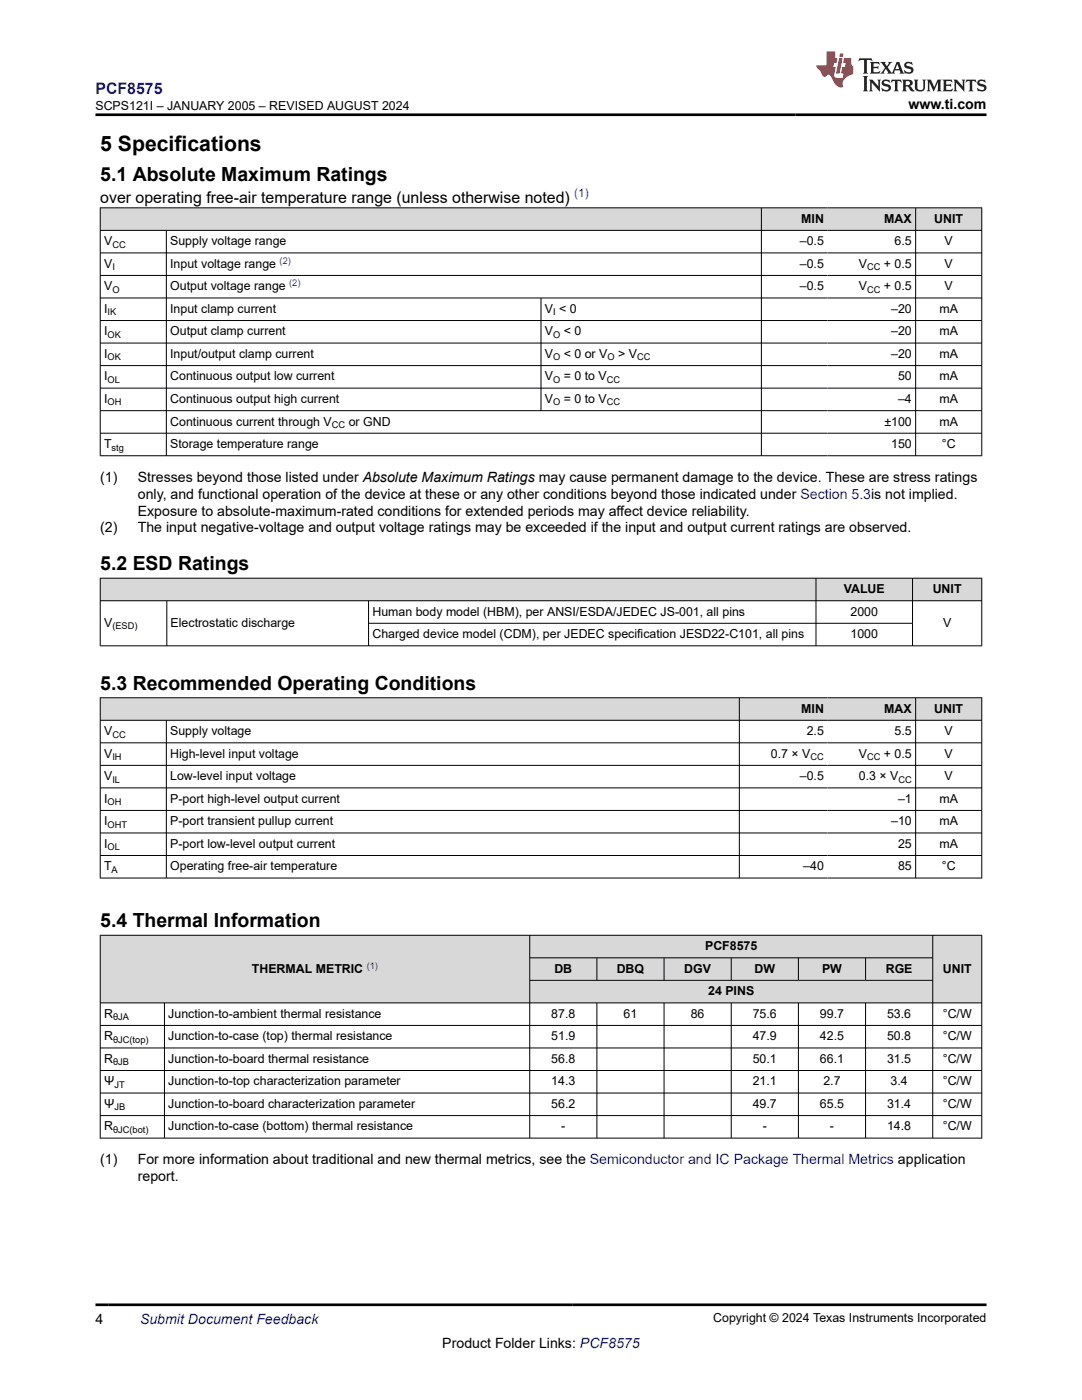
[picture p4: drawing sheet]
<svg xmlns="http://www.w3.org/2000/svg" width="216mm" height="279mm" viewBox="0 0 216 279" stroke-linecap="round" stroke-linejoin="round" font-family="sans-serif">
<defs><g id="words">
<text font-size="4.2" x="20" y="30.2">5 Specifications</text>
<g font-size="3.9">
<text x="20" y="36">5.1 Absolute Maximum Ratings</text>
<text x="20" y="113.8">5.2 ESD Ratings</text>
<text x="20" y="137.6">5.3 Recommended Operating Conditions</text>
<text x="20" y="185">5.4 Thermal Information</text>
</g>
<text font-size="3.2" fill="#00f" x="19" y="18.7">PCF8575</text>
<text font-size="3.2" x="20" y="40.4">over operating free-air temperature range (unless otherwise noted)</text>
<g font-size="2.8">
<text x="181.3" y="21.8">www.ti.com</text>
<text x="20" y="96.1">(1)</text>
<text x="27.5" y="96.1">Stresses beyond those listed under Absolute Maximum Ratings may cause permanent damage to the device. These are stress ratings</text>
<text x="27.5" y="99.5">only, and functional operation of the device at these or any other conditions beyond those indicated under Section 5.3is not implied.</text>
<text x="20" y="106.3">(2)</text>
<text x="27.5" y="102.9">Exposure to absolute-maximum-rated conditions for extended periods may affect device reliability.</text>
<text x="27.5" y="106.3">The input negative-voltage and output voltage ratings may be exceeded if the input and output current ratings are observed.</text>
<text x="20" y="232.3">(1)</text>
<text x="27.5" y="232.3">For more information about traditional and new thermal metrics, see the Semiconductor and IC Package Thermal Metrics application</text>
<text x="27.5" y="235.7">report.</text>
<text x="19" y="264.2">4</text>
<text x="88.3" y="269">Product Folder Links: PCF8575</text>
</g>
<text font-size="2.8" fill="#00f" x="27.9" y="264.2">Submit Document Feedback</text>
<g font-size="2.5">
<text x="19" y="21.9">SCPS121I – JANUARY 2005 – REVISED AUGUST 2024</text>
<text x="159.9" y="44.4">MIN</text>
<text x="176.5" y="44.4">MAX</text>
<text x="186.4" y="44.4">UNIT</text>
<text x="20.8" y="48.9">V</text>
<text x="20.8" y="53.4">V</text>
<text x="34" y="48.9">Supply voltage range</text>
<text x="34" y="53.4">Input voltage range</text>
<text x="159.6" y="48.9">–0.5</text>
<text x="159.6" y="53.4">–0.5</text>
<text x="171.4" y="53.4">V</text>
<text x="176.4" y="53.4">+ 0.5</text>
<text x="178.5" y="48.9">6.5</text>
<text x="188.5" y="48.9">V</text>
<text x="188.5" y="53.4">V</text>
<text x="20.8" y="57.9">V</text>
<text x="34" y="57.9">Output voltage range</text>
<text x="159.6" y="57.9">–0.5</text>
<text x="171.4" y="57.9">V</text>
<text x="176.4" y="57.9">+ 0.5</text>
<text x="188.5" y="57.9">V</text>
<text x="20.8" y="62.4">I</text>
<text x="34" y="62.4">Input clamp current</text>
<text x="108.7" y="62.4">V &lt; 0</text>
<text x="177.8" y="62.4">–20</text>
<text x="187.5" y="62.4">mA</text>
<text x="20.8" y="66.9">I</text>
<text x="20.8" y="71.4">I</text>
<text x="34" y="66.9">Output clamp current</text>
<text x="34" y="71.4">Input/output clamp current</text>
<text x="108.7" y="66.9">V</text>
<text x="108.7" y="71.4">V</text>
<text x="112.5" y="66.9">&lt; 0</text>
<text x="112.5" y="71.4">&lt; 0 or V</text>
<text x="123.3" y="71.4">&gt; V</text>
<text x="177.8" y="66.9">–20</text>
<text x="177.8" y="71.4">–20</text>
<text x="187.5" y="66.9">mA</text>
<text x="187.5" y="71.4">mA</text>
<text x="20.8" y="75.9">I</text>
<text x="34" y="75.9">Continuous output low current</text>
<text x="108.7" y="75.9">V</text>
<text x="112.5" y="75.9">= 0 to V</text>
<text x="179.2" y="75.9">50</text>
<text x="187.5" y="75.9">mA</text>
<text x="20.8" y="80.4">I</text>
<text x="34" y="80.4">Continuous output high current</text>
<text x="108.7" y="80.4">V</text>
<text x="112.5" y="80.4">= 0 to V</text>
<text x="179.2" y="80.4">–4</text>
<text x="187.5" y="80.4">mA</text>
<text x="20.8" y="89.4">T</text>
<text x="34" y="84.9">Continuous current through V</text>
<text x="34" y="89.4">Storage temperature range</text>
<text x="69.6" y="84.9">or GND</text>
<text x="176.5" y="84.9">±100</text>
<text x="177.8" y="89.4">150</text>
<text x="187.5" y="84.9">mA</text>
<text x="187.9" y="89.4">°C</text>
<text x="168.4" y="118.4">VALUE</text>
<text x="186.1" y="118.4">UNIT</text>
<text x="20.8" y="125.1">V</text>
<text x="34.1" y="125.1">Electrostatic discharge</text>
<text x="74.3" y="122.9">Human body model (HBM), per ANSI/ESDA/JEDEC JS-001, all pins</text>
<text x="169.7" y="122.9">2000</text>
<text x="188.2" y="125.1">V</text>
<text x="74.3" y="127.3">Charged device model (CDM), per JEDEC specification JESD22-C101, all pins</text>
<text x="169.7" y="127.3">1000</text>
<text x="159.9" y="142.2">MIN</text>
<text x="176.5" y="142.2">MAX</text>
<text x="186.4" y="142.2">UNIT</text>
<text x="20.8" y="146.7">V</text>
<text x="34" y="146.7">Supply voltage</text>
<text x="161" y="146.7">2.5</text>
<text x="178.5" y="146.7">5.5</text>
<text x="188.5" y="146.7">V</text>
<text x="20.8" y="151.2">V</text>
<text x="20.8" y="155.7">V</text>
<text x="34" y="151.2">High-level input voltage</text>
<text x="34" y="155.7">Low-level input voltage</text>
<text x="153.8" y="151.2">0.7 × V</text>
<text x="159.6" y="155.7">–0.5</text>
<text x="171.4" y="151.2">V</text>
<text x="171.4" y="155.7">0.3 × V</text>
<text x="176.4" y="151.2">+ 0.5</text>
<text x="188.5" y="151.2">V</text>
<text x="188.5" y="155.7">V</text>
<text x="20.8" y="160.2">I</text>
<text x="34" y="160.2">P-port high-level output current</text>
<text x="179.2" y="160.2">–1</text>
<text x="187.5" y="160.2">mA</text>
<text x="20.8" y="164.7">I</text>
<text x="34" y="164.7">P-port transient pullup current</text>
<text x="177.8" y="164.7">–10</text>
<text x="187.5" y="164.7">mA</text>
<text x="20.8" y="169.2">I</text>
<text x="20.8" y="173.7">T</text>
<text x="34" y="169.2">P-port low-level output current</text>
<text x="34" y="173.7">Operating free-air temperature</text>
<text x="160.3" y="173.7">–40</text>
<text x="179.2" y="169.2">25</text>
<text x="179.2" y="173.7">85</text>
<text x="187.5" y="169.2">mA</text>
<text x="187.9" y="173.7">°C</text>
<text x="140.7" y="189.6">PCF8575</text>
<text x="50.3" y="194.1">THERMAL METRIC</text>
<text x="110.6" y="194.1">DB</text>
<text x="123.1" y="194.1">DBQ</text>
<text x="136.5" y="194.1">DGV</text>
<text x="150.6" y="194.1">DW</text>
<text x="164" y="194.1">PW</text>
<text x="176.7" y="194.1">RGE</text>
<text x="188.1" y="194.1">UNIT</text>
<text x="20.8" y="203.1">R</text>
<text x="33.6" y="203.1">Junction-to-ambient thermal resistance</text>
<text x="110" y="203.1">87.8</text>
<text x="124.4" y="203.1">61</text>
<text x="137.8" y="203.1">86</text>
<text x="141.3" y="198.6">24 PINS</text>
<text x="150.2" y="203.1">75.6</text>
<text x="163.6" y="203.1">99.7</text>
<text x="177" y="203.1">53.6</text>
<text x="188.1" y="203.1">°C/W</text>
<text x="20.8" y="207.6">R</text>
<text x="33.6" y="207.6">Junction-to-case (top) thermal resistance</text>
<text x="110" y="207.6">51.9</text>
<text x="150.2" y="207.6">47.9</text>
<text x="163.6" y="207.6">42.5</text>
<text x="177" y="207.6">50.8</text>
<text x="188.1" y="207.6">°C/W</text>
<text x="20.8" y="212.1">R</text>
<text x="33.6" y="212.1">Junction-to-board thermal resistance</text>
<text x="110" y="212.1">56.8</text>
<text x="150.2" y="212.1">50.1</text>
<text x="163.6" y="212.1">66.1</text>
<text x="177" y="212.1">31.5</text>
<text x="188.1" y="212.1">°C/W</text>
<text x="20.8" y="216.6">Ψ</text>
<text x="20.8" y="221.1">Ψ</text>
<text x="33.6" y="216.6">Junction-to-top characterization parameter</text>
<text x="33.6" y="221.1">Junction-to-board characterization parameter</text>
<text x="110" y="216.6">14.3</text>
<text x="110" y="221.1">56.2</text>
<text x="150.2" y="216.6">21.1</text>
<text x="150.2" y="221.1">49.7</text>
<text x="163.6" y="221.1">65.5</text>
<text x="164.3" y="216.6">2.7</text>
<text x="177" y="221.1">31.4</text>
<text x="177.7" y="216.6">3.4</text>
<text x="188.1" y="216.6">°C/W</text>
<text x="188.1" y="221.1">°C/W</text>
<text x="20.8" y="225.6">R</text>
<text x="33.6" y="225.6">Junction-to-case (bottom) thermal resistance</text>
<text x="112" y="225.6">-</text>
<text x="152.2" y="225.6">-</text>
<text x="165.6" y="225.6">-</text>
<text x="177" y="225.6">14.8</text>
<text x="188.1" y="225.6">°C/W</text>
<text x="142.3" y="263.9">Copyright © 2024 Texas Instruments Incorporated</text>
</g>
<text font-size="2.4" fill="#00f" x="114.6" y="39.4">(1)</text>
<g font-size="1.9">
<text x="22.4" y="49.4">CC</text>
<text x="22.4" y="53.9">I</text>
<text x="173" y="53.9">CC</text>
<text x="22.4" y="58.4">O</text>
<text x="173" y="58.4">CC</text>
<text x="21.5" y="62.9">IK</text>
<text x="110.4" y="62.9">I</text>
<text x="21.5" y="67.4">OK</text>
<text x="21.5" y="71.9">OK</text>
<text x="110.4" y="67.4">O</text>
<text x="110.4" y="71.9">O</text>
<text x="121.2" y="71.9">O</text>
<text x="127.1" y="71.9">CC</text>
<text x="21.5" y="76.4">OL</text>
<text x="110.4" y="76.4">O</text>
<text x="121.1" y="76.4">CC</text>
<text x="21.5" y="80.9">OH</text>
<text x="110.4" y="80.9">O</text>
<text x="121.1" y="80.9">CC</text>
<text x="22.3" y="89.9">stg</text>
<text x="66.2" y="85.4">CC</text>
<text x="22.4" y="125.6">(ESD)</text>
<text x="22.4" y="147.2">CC</text>
<text x="22.4" y="151.7">IH</text>
<text x="161.7" y="151.7">CC</text>
<text x="173" y="151.7">CC</text>
<text x="21.5" y="160.7">OH</text>
<text x="22.4" y="156.2">IL</text>
<text x="179.3" y="156.2">CC</text>
<text x="21.5" y="165.2">OHT</text>
<text x="21.5" y="169.7">OL</text>
<text x="22.3" y="174.2">A</text>
<text x="22.6" y="203.6">θJA</text>
<text x="22.6" y="208.1">θJC(top)</text>
<text x="22.6" y="212.6">θJB</text>
<text x="22.8" y="217.1">JT</text>
<text x="22.8" y="221.6">JB</text>
<text x="22.6" y="226.1">θJC(bot)</text>
</g>
<g font-size="1.9" fill="#00f">
<text x="55.8" y="52.6">(2)</text>
<text x="57.7" y="57.1">(2)</text>
<text x="73.2" y="193.3">(1)</text>
</g>
</g></defs>
<g fill="#d8d8d8">
<path d="M20 41.5h175.9v4.5h-175.9z" fill-rule="evenodd"/>
<path d="M20.1 41.5h131.8v4.4h-131.8z" fill-rule="evenodd"/>
<path d="M152 41.5h13.1v4.4h-13.1z" fill-rule="evenodd"/>
<path d="M165.1 41.5h17.5v4.4h-17.5z" fill-rule="evenodd"/>
<path d="M182.8 41.5h13v4.4h-13z" fill-rule="evenodd"/>
</g>
<g fill="none" stroke="#000" stroke-width=".2">
<path d="M19.9 41.5h176.1M19.9 46h176.1M19.9 50.5h176.1M19.9 55h176.1M19.9 59.5h176.1M20 41.4v49.6M33.2 46v45M107.9 59.5v22.5M151.9 41.4v49.6M182.7 41.4v49.6M195.9 41.4v49.6M19.9 64h176.1"/>
<path d="M19.9 68.5h176.1M19.9 73h176.1M19.9 77.5h176.1M19.9 82h176.1M19.9 86.5h176.1M19.9 91h176.1"/>
</g>
<g fill="#d8d8d8">
<path d="M20 115.4h175.9v4.5h-175.9z" fill-rule="evenodd"/>
<path d="M20.1 115.5h142.7v4.3h-142.7z" fill-rule="evenodd"/>
<path d="M162.9 115.5h19.1v4.3h-19.1z" fill-rule="evenodd"/>
<path d="M182.1 115.5h13.7v4.3h-13.7z" fill-rule="evenodd"/>
</g>
<path d="M19.9 115.4h176.1M19.9 119.9h176.1M20 115.3v13.6M33.3 119.9v9M73.5 119.9v9M162.8 115.3v13.6M182.1 115.3v13.6M195.9 115.3v13.6M19.9 128.9h176.1M73.5 124.4h108.6" fill="none" stroke="#000" stroke-width=".2"/>
<g fill="#d8d8d8">
<path d="M20 139.3h175.9v4.4h-175.9z" fill-rule="evenodd"/>
<path d="M20.1 139.3h127.4v4.4h-127.4z" fill-rule="evenodd"/>
<path d="M147.6 139.3h17.5v4.4h-17.5z" fill-rule="evenodd"/>
<path d="M165.1 139.3h17.5v4.4h-17.5z" fill-rule="evenodd"/>
<path d="M182.8 139.3h13v4.4h-13z" fill-rule="evenodd"/>
</g>
<g fill="none" stroke="#000" stroke-width=".2">
<path d="M19.9 139.3h176.1M20 139.2v36.1M147.5 139.2v36.1M182.7 139.2v36.1M195.9 139.2v36.1M19.9 143.7h176.1M19.9 148.2h176.1M19.9 152.7h176.1M19.9 157.2h176.1M33.2 143.7v31.6M19.9 161.7h176.1M19.9 166.2h176.1"/>
<path d="M19.9 170.7h176.1M19.9 175.2h176.1"/>
</g>
<g fill="#d8d8d8">
<path d="M20 186.7h175.9v4.5h-175.9z" fill-rule="evenodd"/>
<path d="M20.1 186.7h85.5v13.4h-85.5z" fill-rule="evenodd"/>
<path d="M105.8 186.7h80.3v4.4h-80.3z" fill-rule="evenodd"/>
<path d="M186.2 186.7h9.6v13.4h-9.6z" fill-rule="evenodd"/>
<path d="M105.8 191.2h13.2v4.4h-13.2z" fill-rule="evenodd"/>
<path d="M119.2 191.2h13.2v4.4h-13.2z" fill-rule="evenodd"/>
<path d="M132.6 191.2h13.2v4.4h-13.2z" fill-rule="evenodd"/>
<path d="M146 191.2h13.2v4.4h-13.2z" fill-rule="evenodd"/>
<path d="M159.4 191.2h13.3v4.4h-13.3z" fill-rule="evenodd"/>
<path d="M172.8 191.2h13.3v4.4h-13.3z" fill-rule="evenodd"/>
<path d="M105.8 195.7h80.3v4.4h-80.3z" fill-rule="evenodd"/>
</g>
<g fill="none" stroke="#000" stroke-width=".2">
<path d="M19.9 186.7h176.1M20 186.6v40.6M105.7 186.6v40.6M105.7 191.2h80.5M105.7 195.7h80.5M119.1 191.2v4.5M132.5 191.2v4.5M145.9 191.2v4.5M159.3 191.2v4.5M172.7 191.2v4.5M186.1 186.6v40.6M195.9 186.6v40.6"/>
<path d="M19.9 200.1h176.1M19.9 204.6h176.1M19.9 209.1h176.1M19.9 213.6h176.1M19.9 218.1h176.1M32.8 200.1v27.1M119.1 200.1v27.1M132.5 200.1v27.1M145.9 200.1v27.1M159.3 200.1v27.1M172.7 200.1v27.1M19.9 222.6h176.1"/>
<path d="M19.9 227.1h176.1"/>
</g>
<path d="M171.5 11.6l-.2 .6 .5-.2h.6v.1v2.2l-.2 .4h1l-.2-.4v-2.2v-.1h.5l.6 .2-.2-.6zM173.6 12.4l.2 .3v1.6l-.2 .4h1.9l.1-.6a1.08 1.08 0 0 1-1.3 .2v-.7h.6l.4 .2v-.7l-.4 .2h-.6v-.5l.2-.2a1 1 0 0 1 1 .3l-.1-.5zM175.7 12.4l.9 1.1-1 1.2h.9l-.2-.2 .5-.8 .4 .8-.2 .2h1.6l-.2-.2 .2-.5h.9l.1 .5-.1 .2h.9l-.2-.4-.8-1.9h-.5l-.9 2.1-.9-1.1 .9-1h-.8l.2 .2-.4 .6-.4-.6 .2-.2zM179 12.8l.4 1h-.7zM180.7 12.5a.65 .65 0 0 0-.2 .7 .65 .65 0 0 0 .6 .5l.6 .1 .1 .3a.79 .79 0 0 1-.7 .4 .79 .79 0 0 1-.7-.5l.1 .7 .2-.1a.93 .93 0 0 0 1.1 0 .93 .93 0 0 0 .4-.9 1.46 1.46 0 0 0-1.2-.6l-.1-.3a1.09 1.09 0 0 1 1.2 .2l-.2-.6-.1 .1-.5-.2zM172.2 15.2l.2 .4v2.2l-.2 .4h1l-.2-.4v-2.2l.2-.4zM173.4 15.9l.2 .4v1.5l-.2 .4h.8l-.3-.4 .1-1.3 1.6 1.8v-2l.2-.4h-.7l.1 .2 .1 1.1-1.2-1.3zM176.2 16a.65 .65 0 0 0-.2 .8 .65 .65 0 0 0 .6 .4l.6 .2 .1 .2a.79 .79 0 0 1-.7 .4 .79 .79 0 0 1-.7-.5l.1 .7 .2-.1a.93 .93 0 0 0 1.1 .1 .93 .93 0 0 0 .4-1 1.46 1.46 0 0 0-1.2-.5l-.1-.4a1.09 1.09 0 0 1 1.2 .2l-.1-.6-.2 .1-.5-.1zM177.9 15.9l-.1 .6a.63 .63 0 0 1 .8-.3v1.6l-.3 .4h1l-.2-.4v-1.6a.66 .66 0 0 1 .8 .3l-.1-.6zM180 15.9l.2 .4v1.5l-.2 .4h1l-.2-.2-.1-.7h.5l.1 .2a.79 .79 0 0 0 1.2 .6l-1-.9a.61 .61 0 0 0 .6-.6 .61 .61 0 0 0-.5-.7zM180.8 16.2h.1a.47 .47 0 0 1 .5 .1 .47 .47 0 0 1 .1 .5l-.1 .1-.7 .1zM182.3 15.9l.2 .2a2.27 2.27 0 0 0 .4 2 1.04 1.04 0 0 0 1.7-.7v-1.3l.2-.2h-.8l.2 .4v1.1a.6 .6 0 0 1-.6 .6 .6 .6 0 0 1-.6-.6v-1.1l.3-.4zM184.9 15.9l.2 .4v1.5l-.2 .4h.8l-.3-.4v-1.4l.9 1.9 .9-1.9v1.4l-.3 .4h1l-.2-.4v-1.5l.2-.4h-.8l-.7 1.5-.6-1.5zM188.1 15.9l.2 .4v1.5l-.2 .4h1.9l.1-.6a1.09 1.09 0 0 1-1.3 .2v-.7h.6l.4 .2v-.6l-.4 .2h-.6v-.6l.2-.1a1.01 1.01 0 0 1 1 .3l-.1-.6zM190.2 15.9l.3 .4v1.5l-.3 .4h.8l-.2-.4v-1.3l1.6 1.8v-2l.2-.4h-.7l.2 .2v1.1l-1.2-1.3zM192.8 15.9l-.1 .6a.63 .63 0 0 1 .8-.3v1.6l-.3 .4h1l-.2-.4v-1.6a.66 .66 0 0 1 .8 .3l-.1-.6zM195.2 16a.65 .65 0 0 0-.2 .8 .65 .65 0 0 0 .6 .4l.6 .2 .2 .2a.79 .79 0 0 1-.7 .4 .79 .79 0 0 1-.7-.5l.1 .7 .2-.1a.93 .93 0 0 0 1 .1 .93 .93 0 0 0 .5-1 1.46 1.46 0 0 0-1.3-.5v-.4a1.09 1.09 0 0 1 1.2 .2l-.2-.6-.2 .1-.5-.1z" fill="#231f20"/>
<path d="M164.9 10.3v2.7h-2l.1 .4 .8 1a.95 .95 0 0 0 1 .9 .59 .59 0 0 1 .5-.4 .59 .59 0 0 1 .5 .3l.4 .8a1.59 1.59 0 0 0 2.1 1.4 1.61 1.61 0 0 1 1-2.3l1-.3-.1-1.5a1.59 1.59 0 0 1-.3-1.7h-1.5l-.2 .9h.6l-.2 .9h-.5l-.2 .9v.3l.4 .1-.1 .9h-.7a.73 .73 0 0 1-1-.7l.3-1.5h-.5l.1-.9h.5l.2-.9h-.5v-1.3zM167.4 11.6l-.6 3.1h.7l.6-3.1zM167.6 10.7l-.1 .6h.7l.1-.6z" fill="#ed1c24"/>
<path d="M19 22.9h177.8M19 260.4h177.8" fill="none" stroke="#000" stroke-width=".53"/>
<use href="#words"/>
</svg>
